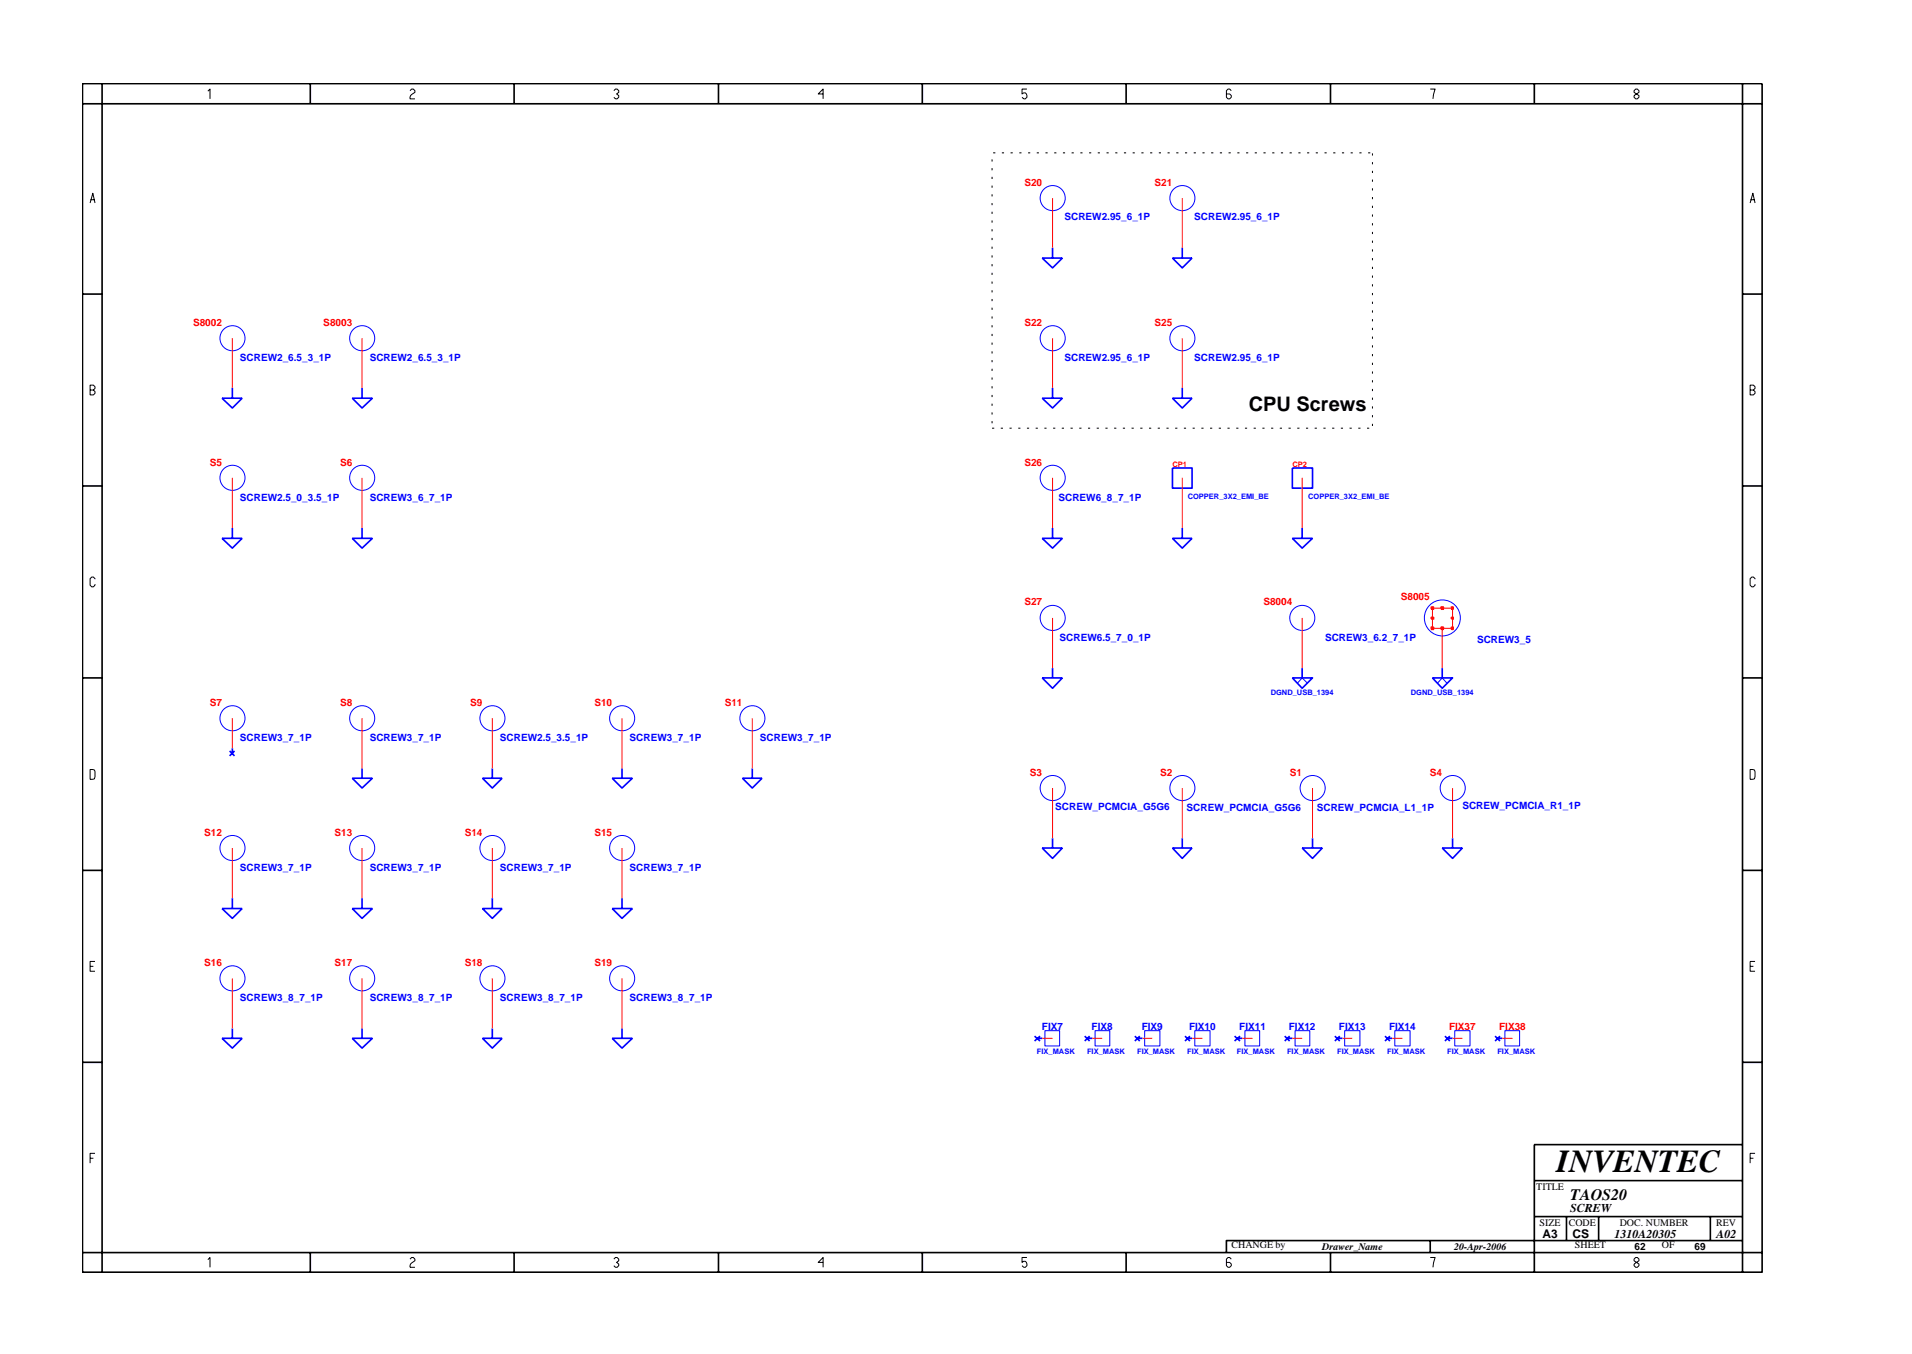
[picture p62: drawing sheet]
<svg xmlns="http://www.w3.org/2000/svg" width="297mm" height="210mm" viewBox="0 0 297 210" stroke-linecap="round" stroke-linejoin="round" font-family="sans-serif">
<defs><g id="words">
<text font-size="5" x="241.8" y="182">INVENTEC</text>
<text font-size="3.1" x="194" y="63.7">CPU Screws</text>
<text font-size="2.5" x="244" y="186.3">TAOS20</text>
<g font-size="1.9">
<text x="244" y="188.2">SCREW</text>
<text x="239.6" y="192.2">A3</text>
<text x="244.3" y="192.3">CS</text>
<text x="250.8" y="192.2">1310A20305</text>
<text x="266.6" y="192.2">A02</text>
</g>
<g font-size="1.6" fill="#f00">
<text x="159.1" y="28.8">S20</text>
<text x="179.4" y="28.8">S21</text>
<text x="30" y="50.6">S8002</text>
<text x="50.2" y="50.6">S8003</text>
<text x="159.1" y="50.6">S22</text>
<text x="179.4" y="50.6">S25</text>
<text x="32.6" y="72.3">S5</text>
<text x="52.8" y="72.3">S6</text>
<text x="159.1" y="72.3">S26</text>
<text x="159.1" y="94">S27</text>
<text x="196.3" y="94">S8004</text>
<text x="217.6" y="93.2">S8005</text>
<text x="32.6" y="109.6">S7</text>
<text x="52.8" y="109.6">S8</text>
<text x="73.1" y="109.6">S9</text>
<text x="92.3" y="109.6">S10</text>
<text x="112.6" y="109.6">S11</text>
<text x="160" y="120.4">S3</text>
<text x="180.2" y="120.4">S2</text>
<text x="200.4" y="120.4">S1</text>
<text x="222.2" y="120.4">S4</text>
<text x="31.7" y="129.8">S12</text>
<text x="52" y="129.8">S13</text>
<text x="72.2" y="129.8">S14</text>
<text x="92.3" y="129.8">S15</text>
<text x="31.7" y="150">S16</text>
<text x="52" y="150">S17</text>
<text x="72.2" y="150">S18</text>
<text x="92.3" y="150">S19</text>
<text x="225.1" y="159.9">FIX37</text>
<text x="232.9" y="159.9">FIX38</text>
</g>
<g font-size="1.6" fill="#00f">
<text x="165.4" y="34.2">SCREW2.95_6_1P</text>
<text x="185.5" y="34.2">SCREW2.95_6_1P</text>
<text x="37.3" y="56">SCREW2_6.5_3_1P</text>
<text x="57.4" y="56">SCREW2_6.5_3_1P</text>
<text x="165.4" y="56">SCREW2.95_6_1P</text>
<text x="185.5" y="56">SCREW2.95_6_1P</text>
<text x="37.3" y="77.8">SCREW2.5_0_3.5_1P</text>
<text x="57.4" y="77.8">SCREW3_6_7_1P</text>
<text x="164.5" y="77.8">SCREW6_8_7_1P</text>
<text x="164.6" y="99.5">SCREW6.5_7_0_1P</text>
<text x="205.9" y="99.5">SCREW3_6.2_7_1P</text>
<text x="229.5" y="99.8">SCREW3_5</text>
<text x="37.3" y="115.1">SCREW3_7_1P</text>
<text x="57.4" y="115.1">SCREW3_7_1P</text>
<text x="77.7" y="115">SCREW2.5_3.5_1P</text>
<text x="97.8" y="115.1">SCREW3_7_1P</text>
<text x="118.1" y="115.1">SCREW3_7_1P</text>
<text x="163.9" y="125.8">SCREW_PCMCIA_G5G6</text>
<text x="184.3" y="125.9">SCREW_PCMCIA_G5G6</text>
<text x="204.6" y="125.9">SCREW_PCMCIA_L1_1P</text>
<text x="227.2" y="125.7">SCREW_PCMCIA_R1_1P</text>
<text x="37.3" y="135.2">SCREW3_7_1P</text>
<text x="57.4" y="135.2">SCREW3_7_1P</text>
<text x="77.7" y="135.2">SCREW3_7_1P</text>
<text x="97.8" y="135.2">SCREW3_7_1P</text>
<text x="37.3" y="155.5">SCREW3_8_7_1P</text>
<text x="57.4" y="155.5">SCREW3_8_7_1P</text>
<text x="77.7" y="155.5">SCREW3_8_7_1P</text>
<text x="97.8" y="155.5">SCREW3_8_7_1P</text>
<text x="161.9" y="159.9">FIX7</text>
<text x="169.6" y="159.9">FIX8</text>
<text x="177.4" y="159.9">FIX9</text>
<text x="184.7" y="159.9">FIX10</text>
<text x="192.5" y="159.9">FIX11</text>
<text x="200.2" y="159.9">FIX12</text>
<text x="208" y="159.9">FIX13</text>
<text x="215.8" y="159.9">FIX14</text>
</g>
<g font-size="1.6">
<text x="238.7" y="184.8">TITLE</text>
<text x="239.2" y="190.4">SIZE</text>
<text x="243.7" y="190.4">CODE</text>
<text x="251.6" y="190.4">DOC. NUMBER</text>
<text x="266.6" y="190.4">REV</text>
<text x="191.3" y="193.9">CHANGE by</text>
<text x="205.4" y="194.1">Drawer_Name</text>
<text x="225.9" y="194.1">20-Apr-2006</text>
<text x="244.7" y="193.9">SHEET</text>
<text x="253.9" y="194.1">62</text>
<text x="258.2" y="193.9">OF</text>
<text x="263.3" y="194.1">69</text>
</g>
<g font-size="1.2" fill="#f00">
<text x="182.1" y="72.5">CP1</text>
<text x="200.8" y="72.5">CP2</text>
</g>
<g font-size="1.2" fill="#00f">
<text x="184.5" y="77.4">COPPER_3X2_EMI_BE</text>
<text x="203.2" y="77.4">COPPER_3X2_EMI_BE</text>
<text x="197.4" y="107.9">DGND_USB_1394</text>
<text x="219.2" y="107.9">DGND_USB_1394</text>
<text x="161.1" y="163.6">FIX_MASK</text>
<text x="168.9" y="163.6">FIX_MASK</text>
<text x="176.7" y="163.6">FIX_MASK</text>
<text x="184.4" y="163.6">FIX_MASK</text>
<text x="192.2" y="163.6">FIX_MASK</text>
<text x="199.9" y="163.6">FIX_MASK</text>
<text x="207.7" y="163.6">FIX_MASK</text>
<text x="215.5" y="163.6">FIX_MASK</text>
<text x="224.8" y="163.6">FIX_MASK</text>
<text x="232.6" y="163.6">FIX_MASK</text>
</g>
</g></defs>
<g fill="none" stroke="#00f" stroke-width=".16">
<path d="M201.5 106.1l.8-.8 .8 .8M223.3 106.1l.8-.8 .7 .8M162.3 160h2.3v2.4h-2.3zM170.1 160h2.3v2.4h-2.3zM177.8 160h2.4v2.4h-2.4zM185.6 160h2.4v2.4h-2.4zM193.4 160h2.3v2.4h-2.3zM201.2 160h2.3v2.4h-2.3zM208.9 160h2.4v2.4h-2.4zM216.7 160h2.4v2.4h-2.4zM226 160h2.4v2.4h-2.4zM233.8 160h2.3v2.4h-2.3z"/>
<circle cx="163.5" cy="30.8" r="1.95"/>
<circle cx="183.7" cy="30.8" r="1.95"/>
<circle cx="36.1" cy="52.5" r="1.95"/>
<circle cx="56.3" cy="52.5" r="1.95"/>
<circle cx="163.5" cy="52.5" r="1.95"/>
<circle cx="183.7" cy="52.5" r="1.95"/>
<circle cx="36.1" cy="74.2" r="1.95"/>
<circle cx="56.3" cy="74.2" r="1.95"/>
<circle cx="163.5" cy="74.2" r="1.95"/>
<circle cx="163.5" cy="96" r="1.95"/>
<circle cx="202.3" cy="96" r="1.95"/>
<circle cx="224.1" cy="96" r="2.79"/>
<circle cx="36.1" cy="111.5" r="1.95"/>
<circle cx="56.3" cy="111.5" r="1.95"/>
<circle cx="76.5" cy="111.5" r="1.95"/>
<circle cx="96.7" cy="111.5" r="1.95"/>
<circle cx="116.9" cy="111.5" r="1.95"/>
<circle cx="36.1" cy="131.7" r="1.95"/>
<circle cx="56.3" cy="131.7" r="1.95"/>
<circle cx="76.5" cy="131.7" r="1.95"/>
<circle cx="96.7" cy="131.7" r="1.95"/>
<circle cx="163.5" cy="122.4" r="1.95"/>
<circle cx="183.7" cy="122.4" r="1.95"/>
<circle cx="203.9" cy="122.4" r="1.95"/>
<circle cx="225.7" cy="122.4" r="1.95"/>
<circle cx="36.1" cy="151.9" r="1.95"/>
<circle cx="56.3" cy="151.9" r="1.95"/>
<circle cx="76.5" cy="151.9" r="1.95"/>
<circle cx="96.7" cy="151.9" r="1.95"/>
</g>
<g fill="none" stroke="#00f" stroke-width=".25">
<path d="M163.5 38.5v1.6M183.7 38.5v1.6M161.9 40.1h3.1l-1.5 1.5zM182.1 40.1h3.1l-1.5 1.5zM34.5 61.8h3.1l-1.5 1.6zM36.1 60.2v1.6M54.7 61.8h3.2l-1.7 1.6zM56.2 60.2v1.6M161.9 61.8h3.1l-1.5 1.6zM163.5 60.2v1.6M182.1 61.8h3.1l-1.5 1.6zM182.1 72.7h3.1v3.1h-3.1z"/>
<path d="M183.7 60.2v1.6M200.8 72.7h3.1v3.1h-3.1zM34.5 83.6h3.1l-1.5 1.5zM36.1 82v1.6M54.7 83.6h3.2l-1.7 1.5zM56.2 82v1.6M161.9 83.6h3.1l-1.5 1.5zM163.5 82v1.6M182.1 83.6h3.1l-1.5 1.5zM183.7 82v1.6M200.8 83.6h3.1l-1.6 1.5zM202.3 82v1.6"/>
<path d="M35.7 116.6l.7 .8M36.1 116.2v.8M36.4 116.6l-.7 .8M56.2 119.3v1.5M76.5 119.3v1.5M96.6 119.3v1.5M116.9 119.3v1.5M161.9 105.3h3.1l-1.5 1.6zM163.5 103.7v1.6M200.8 105.3h3.1l-1.6 1.6zM202.3 103.7v1.6M222.5 105.3h3.2l-1.6 1.6z"/>
<path d="M224.1 103.7v1.6M36.1 139.5v1.6M54.7 120.8h3.2l-1.7 1.6zM56.2 139.5v1.6M75 120.8h3l-1.5 1.6zM76.5 139.5v1.6M95.1 120.8h3.1l-1.6 1.6zM96.6 139.5v1.6M115.3 120.8h3.1l-1.5 1.6zM161.9 131.7h3.1l-1.5 1.6zM163.5 130.2v1.5M182.1 131.7h3.1l-1.5 1.6z"/>
<path d="M183.7 130.2v1.5M202.3 131.7h3.1l-1.5 1.6zM203.9 130.2v1.5M224.1 131.7h3.1l-1.5 1.6zM225.7 130.2v1.5M34.5 141.1h3.1l-1.5 1.5zM36.1 159.7v1.5M54.7 141.1h3.2l-1.7 1.5zM56.2 159.7v1.5M75 141.1h3l-1.5 1.5zM76.5 159.7v1.5M95.1 141.1h3.1l-1.6 1.5z"/>
<path d="M96.6 159.7v1.5M34.5 161.2h3.1l-1.5 1.6zM54.7 161.2h3.2l-1.7 1.6zM75 161.2h3l-1.5 1.6zM95.1 161.2h3.1l-1.6 1.6zM160.7 160.9l.9 .8M161.1 161.2h.8M161.6 160.9l-.9 .8M168.5 160.9l.8 .8M168.9 161.2h.8M169.3 160.9l-.8 .8M176.3 160.9l.8 .8"/>
<path d="M176.7 161.2h.8M177.1 160.9l-.8 .8M184.1 160.9l.8 .8M184.4 161.2h.8M184.9 160.9l-.8 .8M191.8 160.9l.8 .8M192.2 161.2h.8M192.6 160.9l-.8 .8M199.6 160.9l.7 .8M200 161.2h.8M200.3 160.9l-.7 .8M207.4 160.9l.7 .8"/>
<path d="M207.8 161.2h.8M208.1 160.9l-.7 .8M215.2 160.9l.7 .8M215.5 161.2h.8M215.9 160.9l-.7 .8M224.5 160.9l.7 .8M224.8 161.2h.9M225.2 160.9l-.7 .8M232.3 160.9l.7 .8M232.6 161.2h.8M233 160.9l-.7 .8"/>
</g>
<g fill="none" stroke="#f00" stroke-width=".16">
<path d="M163.5 96v7.7M202.3 96v7.7M224.1 97.6v6.1M36.1 111.5v4.7M56.2 111.5v7.8M76.5 111.5v7.8M96.6 111.5v7.8M116.9 111.5v7.8M36.1 131.7v7.8M56.2 131.7v7.8M76.5 131.7v7.8M96.6 131.7v7.8"/>
<path d="M163.5 122.4v7.8M183.7 122.4v7.8M203.9 122.4v7.8M225.7 122.4v7.8M36.1 151.9v7.8M56.2 151.9v7.8M76.5 151.9v7.8M96.6 151.9v7.8M161.9 161.2h1.6M169.7 161.2h1.5M177.5 161.2h1.5M185.2 161.2h1.6"/>
<path d="M193 161.2h1.6M200.8 161.2h1.5M208.6 161.2h1.5M216.3 161.2h1.6M225.7 161.2h1.5M233.4 161.2h1.6"/>
</g>
<path d="M222.4 97.4h.3v.3h-.3z" fill="#8e2323"/>
<path d="M222.4 97.4h.3v.3h-.3z" fill="none" stroke="#f00" stroke-width=".25"/>
<path d="M222.5 96v1.6h1.6" fill="none" stroke="#f00" stroke-width=".16"/>
<path d="M223.9 97.4h.3v.3h-.3z" fill="#8e2323"/>
<path d="M223.9 97.4h.3v.3h-.3z" fill="none" stroke="#f00" stroke-width=".25"/>
<path d="M224.1 97.6h1.6" fill="none" stroke="#f00" stroke-width=".16"/>
<path d="M225.5 97.4h.2v.3h-.2z" fill="#8e2323"/>
<path d="M225.5 97.4h.2v.3h-.2z" fill="none" stroke="#f00" stroke-width=".25"/>
<path d="M225.7 96v1.6" fill="none" stroke="#f00" stroke-width=".16"/>
<path d="M222.4 95.9h.3v.2h-.3z" fill="#8e2323"/>
<path d="M222.4 95.9h.3v.2h-.3z" fill="none" stroke="#f00" stroke-width=".25"/>
<path d="M222.5 94.4v1.6" fill="none" stroke="#f00" stroke-width=".16"/>
<path d="M225.5 95.9h.2v.2h-.2z" fill="#8e2323"/>
<path d="M225.5 95.9h.2v.2h-.2z" fill="none" stroke="#f00" stroke-width=".25"/>
<path d="M225.7 94.4v1.6" fill="none" stroke="#f00" stroke-width=".16"/>
<path d="M222.4 94.3h.3v.3h-.3z" fill="#8e2323"/>
<path d="M222.4 94.3h.3v.3h-.3z" fill="none" stroke="#f00" stroke-width=".25"/>
<path d="M222.5 94.4h1.6" fill="none" stroke="#f00" stroke-width=".16"/>
<path d="M223.9 94.3h.3v.3h-.3z" fill="#8e2323"/>
<path d="M223.9 94.3h.3v.3h-.3z" fill="none" stroke="#f00" stroke-width=".25"/>
<path d="M224.1 94.4h1.6" fill="none" stroke="#f00" stroke-width=".16"/>
<path d="M225.5 94.3h.2v.3h-.2z" fill="#8e2323"/>
<path d="M225.5 94.3h.2v.3h-.2z" fill="none" stroke="#f00" stroke-width=".25"/>
<path d="M163.5 30.8v7.7M183.7 30.8v7.7M36.1 52.5v7.7M56.2 52.5v7.7M163.5 52.5v7.7M183.7 52.5v7.7M36.1 74.2v7.8M56.2 74.2v7.8M163.5 74.2v7.8M183.7 74.2v7.8M202.3 74.2v7.8" fill="none" stroke="#f00" stroke-width=".16"/>
<g fill="none" stroke="#000" stroke-width=".25">
<path d="M12.8 13h261v184.6h-261zM12.8 16.1h261M15.9 13v184.6M48.2 13v3.1M79.9 13v3.1M111.6 13v3.1M143.3 13v3.1M174.9 13v3.1M206.7 13v3.1M238.4 13v3.1M270.7 13v184.6M12.8 45.7h3.1"/>
<path d="M270.7 45.7h3.1M12.8 75.5h3.1M270.7 75.5h3.1M12.8 105.3h3.1M270.7 105.3h3.1M12.8 135.2h3.1M270.7 135.2h3.1M12.8 165h3.1M270.7 165h3.1M270.7 177.7h-32.3v19.9M12.8 194.5h261M48.2 194.5v3.1"/>
<path d="M79.9 194.5v3.1M111.6 194.5v3.1M143.3 194.5v3.1M174.9 194.5v3.1M206.7 194.5v3.1M222.2 192.6v1.9M238.4 183.3h32.3M238.4 188.9h32.3M243.4 188.9v3.7M248.4 188.9v3.7M265.7 188.9v3.7M270.7 192.6h-80.2v1.9"/>
</g>
<g fill="none" stroke="#000" stroke-width=".16">
<path d="M32.3 14.2l.3-.4v1.6M63.7 14.1l.3-.3h.2l.3 .3v.2l-.5 .4-.3 .4v.3h.8M95.4 14.1l.2-.3h.3l.2 .3v.2l-.3 .3 .3 .2v.3l-.2 .3h-.3l-.2-.3M127.9 14.6h-.8l.8-.8v1.6M159.5 13.8h-.7v.8l.2-.2a.5 .5 0 0 1 .5 .7l-.2 .3h-.3l-.2-.3M191.3 14.1l-.3-.3h-.2l-.3 .3v1l.3 .3h.2l.3-.3v-.3l-.3-.2h-.5M222.2 13.8h.8l-.4 1.6M253.9 14.1l.2-.3h.3l.2 .3v.2l-.7 .5v.3l.2 .3h.3l.2-.3v-.3l-.7-.5zM14 31.5l.4-1.5 .4 1.5M14.1 31h.6M154.1 24.8v.3M154.1 26.1v.3"/>
<path d="M154.1 27.5v.3M154.1 28.8v.4M154.1 30.2v.3M154.1 31.5v.4M154.1 32.9v.3M154.1 34.2v.4M154.1 35.6v.3M154.1 36.9v.4M154.1 38.3v.3M154.1 39.7v.3M154.3 23.7h.3M155.6 23.7h.4"/>
<path d="M157 23.7h.3M158.4 23.7h.3M159.7 23.7h.3M161.1 23.7h.3M162.4 23.7h.4M163.8 23.7h.3M165.1 23.7h.4M166.5 23.7h.3M167.8 23.7h.4M169.2 23.7h.3M170.5 23.7h.4M171.9 23.7h.3"/>
<path d="M173.3 23.7h.3M174.6 23.7h.3M176 23.7h.3M177.3 23.7h.4M178.7 23.7h.3M180 23.7h.4M181.4 23.7h.3M182.7 23.7h.4M184.1 23.7h.3M185.4 23.7h.4M186.8 23.7h.3M188.2 23.7h.3"/>
<path d="M189.5 23.7h.4M190.9 23.7h.3M192.2 23.7h.4M193.6 23.7h.3M194.9 23.7h.4M196.3 23.7h.3M197.6 23.7h.4M199 23.7h.3M200.3 23.7h.4M201.7 23.7h.3M203.1 23.7h.3M204.4 23.7h.4"/>
<path d="M205.8 23.7h.3M207.1 23.7h.4M208.5 23.7h.3M209.8 23.7h.4M211.2 23.7h.3M212.5 23.7h.4M213.2 23.8v.4M213.2 25.2v.3M213.2 26.5v.4M213.2 27.9v.3M213.2 29.2v.4M213.2 30.6v.3"/>
<path d="M213.2 31.9v.4M213.2 33.3v.3M213.2 34.7v.3M213.2 36v.4M213.2 37.4v.3M213.2 38.7v.4M271.9 31.5l.4-1.5 .4 1.5M272 31h.6M14 59.8h.5l.3 .3v.2l-.3 .3 .3 .2v.3l-.3 .2h-.5zM154.1 41v.3M154.1 42.4v.3M154.1 43.7v.4"/>
<path d="M154.1 45.1v.3M154.1 46.4v.4M154.1 47.8v.3M154.1 49.1v.4M154.1 50.5v.3M154.1 51.8v.4M154.1 53.2v.3M154.1 54.6v.3M154.1 55.9v.3M154.1 57.3v.3M154.1 58.6v.4M154.1 60v.3"/>
<path d="M213.2 40.1v.3M213.2 41.4v.4M213.2 42.8v.3M213.2 44.1v.4M213.2 45.5v.3M213.2 46.8v.4M213.2 48.2v.3M213.2 49.6v.3M213.2 50.9v.4M213.2 52.3v.3M213.2 53.6v.4M213.2 55v.3"/>
<path d="M213.2 56.3v.4M213.2 57.7v.3M213.2 59v.4M14 60.6h.5M154.1 66.5h.4M154.1 61.3v.4M154.1 62.7v.3M154.1 64v.4M154.1 65.4v.3M155.5 66.5h.3M156.8 66.5h.4M158.2 66.5h.3"/>
<path d="M159.5 66.5h.4M160.9 66.5h.3M162.2 66.5h.4M163.6 66.5h.3M165 66.5h.3M166.3 66.5h.4M167.7 66.5h.3M169 66.5h.4M170.4 66.5h.3M171.7 66.5h.4M173.1 66.5h.3M174.4 66.5h.4"/>
<path d="M175.8 66.5h.3M177.2 66.5h.3M178.5 66.5h.3M179.9 66.5h.3M181.2 66.5h.4M182.6 66.5h.3M183.9 66.5h.4M185.3 66.5h.3M186.6 66.5h.4M188 66.5h.3M189.3 66.5h.4M190.7 66.5h.3"/>
<path d="M192.1 66.5h.3M193.4 66.5h.3M194.8 66.5h.3M196.1 66.5h.4M197.5 66.5h.3M198.8 66.5h.4M200.2 66.5h.3M201.5 66.5h.4M202.9 66.5h.3M204.2 66.5h.4M205.6 66.5h.3M207 66.5h.3"/>
<path d="M208.3 66.5h.3M209.7 66.5h.3M211 66.5h.4M212.4 66.5h.3M213.2 60.4v.3M213.2 61.8v.3M213.2 63.1v.3M213.2 64.5v.3M213.2 65.8v.4M271.9 60.6h.5l.3-.3v-.2l-.3-.3h-.5v1.5h.5l.3-.2v-.3l-.3-.2M14.8 89.9l-.3-.3h-.2l-.3 .3v1l.3 .2h.2l.3-.2v-.2M272.7 89.9l-.3-.3h-.3l-.2 .3v1l.2 .2h.3l.3-.2v-.2"/>
<path d="M14 119.5l.7 .1 .1 .2-.1 1.1-.7 .1zM271.9 119.5l.7 .1 .1 .2-.1 1.1-.7 .1zM14 150.1h.5M14.8 149.3h-.8v1.5h.8M271.9 150.1h.5M272.7 149.3h-.8v1.5h.8M14 179.9h.5M14.8 179.1h-.8v1.5M271.9 179.9h.5M272.7 179.1h-.8v1.5M32.3 195.6l.3-.3v1.5M63.7 195.5l.3-.2h.2l.3 .2v.3l-.7 .5-.1 .2v.3h.8"/>
<path d="M95.4 195.5l.2-.2h.3l.2 .2v.3l-.3 .2 .3 .3v.2l-.2 .3h-.3l-.2-.3M127.9 196h-.8l.8-.7v1.5M159.5 195.3h-.7v.7l.2-.1a.5 .5 0 0 1 .5 .6l-.2 .3h-.3l-.2-.3M191.3 195.5l-.3-.2h-.2l-.3 .2v1l.3 .3h.2l.3-.3v-.2l-.3-.3h-.5M222.2 195.3h.8l-.4 1.5M254.1 195.3l-.2 .2v.3l.7 .5v.2l-.2 .3h-.3l-.2-.3v-.2l.7-.5v-.3l-.2-.2z"/>
</g>
<use href="#words"/>
</svg>
